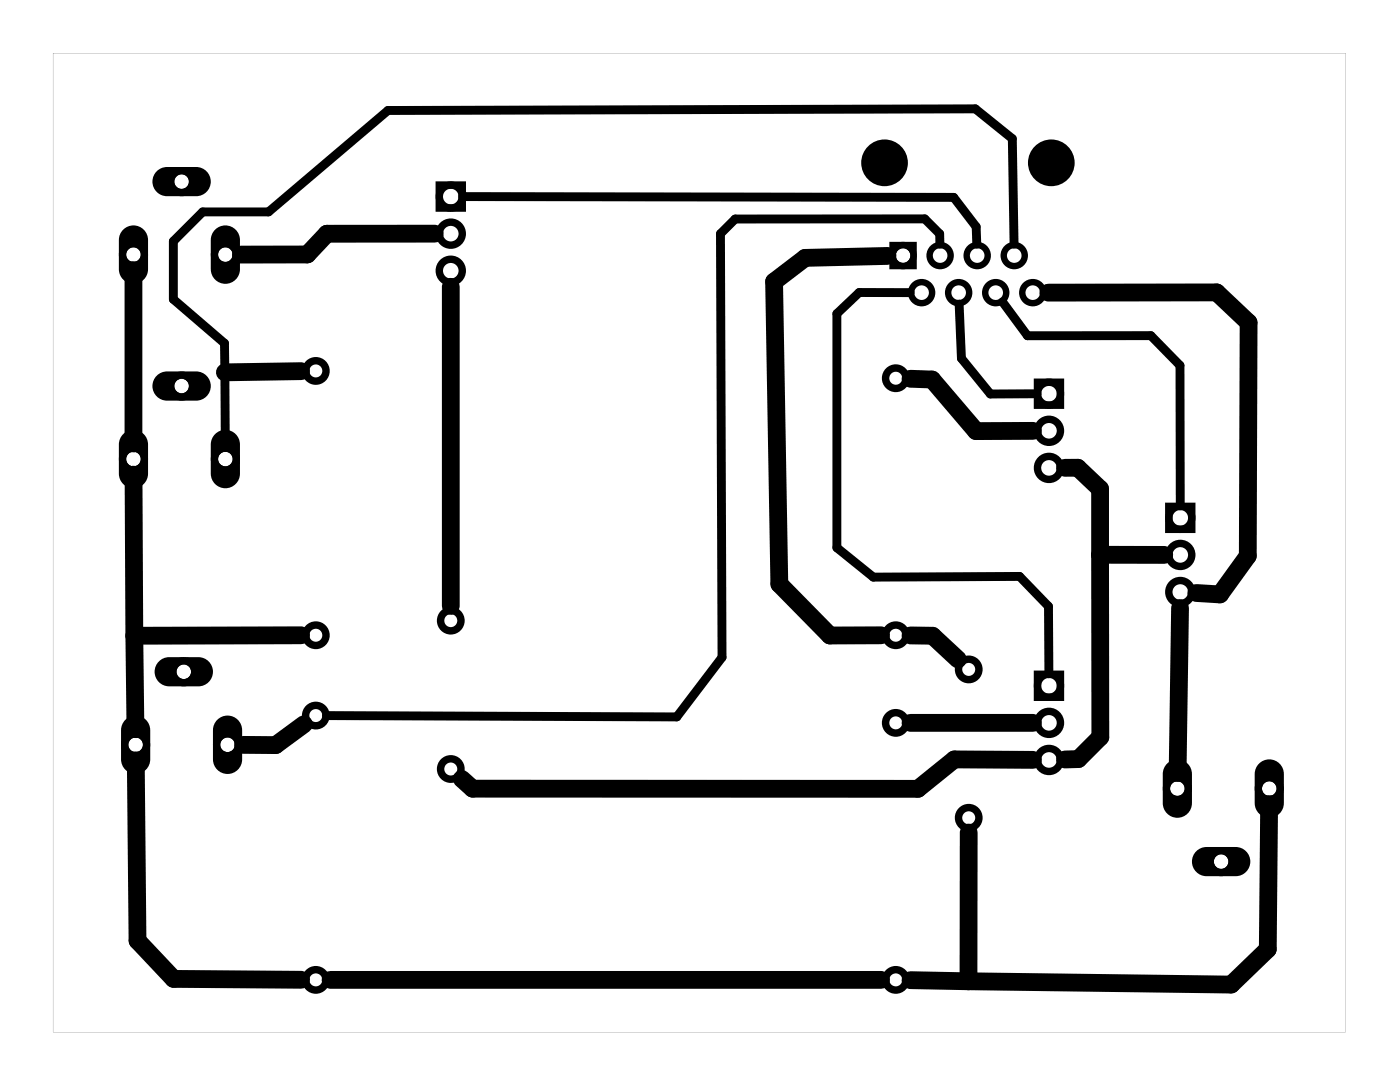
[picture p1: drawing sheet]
<svg xmlns="http://www.w3.org/2000/svg" width="96mm" height="74mm" viewBox="0 0 96 74" stroke-linecap="round" stroke-linejoin="round" font-family="sans-serif">
<g fill="#000">
<path d="M8.4 15.7l-.2 .3-.1 .4v2a1 1 0 0 0 1 1 1 1 0 0 0 1-1v-2a1 1 0 0 0-.6-.9 1 1 0 0 0-1.1 .2zM8.6 17.4a.5 .5 0 0 1 1 0 .5 .5 0 0 1-1 0z"/>
<path d="M10.7 11.7a1 1 0 0 0-.2 1.1 1 1 0 0 0 .9 .6h2a1 1 0 0 0 1-1 1 1 0 0 0-1-1h-2l-.3 .1zM11.9 12.4a.5 .5 0 0 1 1 0 .5 .5 0 0 1-1 0z"/>
<path d="M14.7 15.7l-.2 .3-.1 .4v2a1 1 0 0 0 1 1 1 1 0 0 0 1-1v-2a1 1 0 0 0-.6-.9 1 1 0 0 0-1.1 .2zM14.9 17.4a.5 .5 0 0 1 1 0 .5 .5 0 0 1-1 0z"/>
<path d="M61 16.6v1.8h1.8v-1.8zM61.4 17.5a.5 .5 0 0 1 1 0 .5 .5 0 0 1-1 0z"/>
<path d="M3.6 3.6v67.1h88.6v-67.1zM3.6 3.6h88.6v67.1h-88.6z"/>
<path d="M8.4 29.7l-.2 .3-.1 .4v2a1 1 0 0 0 1 1 1 1 0 0 0 1-1v-2a1 1 0 0 0-.6-.9 1 1 0 0 0-1.1 .2zM8.6 31.4a.5 .5 0 0 1 1 0 .5 .5 0 0 1-1 0z"/>
<path d="M10.7 25.7a1 1 0 0 0-.2 1.1 1 1 0 0 0 .9 .6h2a1 1 0 0 0 1-1 1 1 0 0 0-1-1h-2l-.3 .1zM11.9 26.4a.5 .5 0 0 1 1 0 .5 .5 0 0 1-1 0z"/>
<path d="M14.7 29.7l-.2 .3-.1 .4v2a1 1 0 0 0 1 1 1 1 0 0 0 1-1v-2a1 1 0 0 0-.6-.9 1 1 0 0 0-1.1 .2zM14.9 31.4a.5 .5 0 0 1 1 0 .5 .5 0 0 1-1 0z"/>
<path d="M8.6 49.3l-.2 .3-.1 .4v2a1 1 0 0 0 1 1 1 1 0 0 0 1-1v-2a1 1 0 0 0-.6-.9 1 1 0 0 0-1.1 .2zM8.8 51a.5 .5 0 0 1 1 0 .5 .5 0 0 1-1 0z"/>
<path d="M10.9 45.3a1 1 0 0 0-.2 1.1 1 1 0 0 0 .9 .6h2a1 1 0 0 0 1-1 1 1 0 0 0-1-1h-2l-.4 .1zM12.1 46a.5 .5 0 0 1 1 0 .5 .5 0 0 1-1 0z"/>
<path d="M14.9 49.3l-.2 .3-.1 .4v2a1 1 0 0 0 1 1 1 1 0 0 0 1-1v-2a1 1 0 0 0-.6-.9 1 1 0 0 0-1.1 .2zM15.1 51a.5 .5 0 0 1 1 0 .5 .5 0 0 1-1 0z"/>
<path d="M80 52.3l-.2 .3-.1 .4v2a1 1 0 0 0 1 1 1 1 0 0 0 1-1v-2a1 1 0 0 0-.6-.9 1 1 0 0 0-1.1 .2zM80.2 54a.5 .5 0 0 1 1 0 .5 .5 0 0 1-1 0z"/>
<path d="M82 58.3a1 1 0 0 0-.2 1.1 1 1 0 0 0 .9 .6h2a1 1 0 0 0 1-1 1 1 0 0 0-1-1h-2l-.4 .1zM83.2 59a.5 .5 0 0 1 1 0 .5 .5 0 0 1-1 0z"/>
<path d="M86.3 52.3l-.2 .3-.1 .4v2a1 1 0 0 0 1 1 1 1 0 0 0 1-1v-2a1 1 0 0 0-.6-.9 1 1 0 0 0-1.1 .2zM86.5 54a.5 .5 0 0 1 1 0 .5 .5 0 0 1-1 0z"/>
</g>
<g fill="none" stroke="#000" stroke-width=".51">
<path d="M30.1 12.7h1.6v1.5h-1.6zM71.1 26.2h1.6v1.5h-1.6zM80.1 34.7h1.6v1.5h-1.6zM71.1 46.2h1.6v1.5h-1.6z"/>
<circle cx="30.9" cy="18.5" r=".79"/>
<circle cx="30.9" cy="16" r=".79"/>
<circle cx="30.9" cy="13.5" r=".79"/>
<circle cx="21.6" cy="25.4" r=".7"/>
<circle cx="61.4" cy="25.9" r=".7"/>
<circle cx="71.9" cy="32" r=".79"/>
<circle cx="71.9" cy="29.5" r=".79"/>
<circle cx="71.9" cy="27" r=".79"/>
<circle cx="80.9" cy="38" r=".79"/>
<circle cx="80.9" cy="35.5" r=".79"/>
<circle cx="21.6" cy="49" r=".7"/>
<circle cx="21.6" cy="43.5" r=".7"/>
<circle cx="30.9" cy="52.7" r=".7"/>
<circle cx="30.9" cy="42.5" r=".7"/>
<circle cx="61.4" cy="49.5" r=".7"/>
<circle cx="61.4" cy="43.5" r=".7"/>
<circle cx="66.4" cy="56" r=".7"/>
<circle cx="66.4" cy="45.8" r=".7"/>
<circle cx="71.9" cy="52" r=".79"/>
<circle cx="71.9" cy="49.5" r=".79"/>
<circle cx="71.9" cy="47" r=".79"/>
<circle cx="80.9" cy="40.5" r=".79"/>
<circle cx="21.6" cy="67.1" r=".7"/>
<circle cx="61.4" cy="67.1" r=".7"/>
</g>
<g fill="none" stroke="#000" stroke-width=".5">
<circle cx="9.1" cy="17.4" r=".75"/>
<circle cx="12.4" cy="12.4" r=".75"/>
<circle cx="15.4" cy="17.4" r=".75"/>
<circle cx="9.1" cy="31.4" r=".75"/>
<circle cx="12.4" cy="26.4" r=".75"/>
<circle cx="15.4" cy="31.4" r=".75"/>
<circle cx="9.3" cy="51" r=".75"/>
<circle cx="12.6" cy="46" r=".75"/>
<circle cx="15.6" cy="51" r=".75"/>
<circle cx="80.7" cy="54" r=".75"/>
<circle cx="83.7" cy="59" r=".75"/>
<circle cx="87" cy="54" r=".75"/>
</g>
<g fill="none" stroke="#000" stroke-width=".44">
<circle cx="61.9" cy="17.5" r=".72"/>
<circle cx="64.4" cy="17.5" r=".72"/>
<circle cx="67" cy="17.5" r=".72"/>
<circle cx="69.5" cy="17.5" r=".72"/>
<circle cx="63.2" cy="20" r=".72"/>
<circle cx="65.7" cy="20" r=".72"/>
<circle cx="68.2" cy="20" r=".72"/>
<circle cx="70.8" cy="20" r=".72"/>
</g>
<g fill="#000">
<circle cx="60.6" cy="11.2" r="1.6"/>
<circle cx="72.1" cy="11.2" r="1.6"/>
</g>
<g fill="none" stroke="#000" stroke-width="1.2">
<path d="M9.1 18.5v11.9M29.8 16h-7.4l-1.3 1.4h-4.6M30.9 19.6v21.9M60.8 17.5l-5.6 .2-2.1 1.6 .3 20.7 3.5 3.5h3.5M9.2 32.5v11M20.6 25.4l-5.2 .1M62.4 25.9l1.5 .1 3 3.5h3.9M71.9 20h11.5l2.2 2.1-.1 16-1.9 2.6-1.6-.1M73 32h.9l1.5 1.5v4.5M75.4 38v12.5l-1.5 1.5h-.9M75.4 38h4.4M9.2 43.5l.1 6.4"/>
<path d="M9.3 52.1l.1 12.3 2.5 2.6 8.7 .1M20.6 43.5h-11.4M20.8 49.6l-1.9 1.4h-2.2M62.4 43.5h1.5l1.8 1.7M62.4 49.5h8.4M66.4 57v10.2M70.8 52h-5.4l-2.5 2h-30.5l-.8-.7M80.9 41.6l-.2 11.3M87 55.1l-.1 9.9-2.5 2.4-18-.2M22.7 67.1h37.7M62.4 67.1l4 .1"/>
</g>
<path d="M31.7 13.5h33.7l1.5 2v1.2M64.4 16.7v-.7l-1-1h-13l-1 1 .1 29-3.1 4.1-24-.1M69.5 16.7l-.1-7.2-2.5-2-40.3 .1-8.2 6.9h-4.5l-2 2v4l3.5 3v7.2M62.4 20h-3.5l-1.5 1.5v16l2.5 2h10l2 2v4.6M65.7 20.8l.2 3.7 2 2.5h3.2M68.7 20.7l1.7 2.3h8.5l2 2v9.6" fill="none" stroke="#000" stroke-width=".61"/>
</svg>
